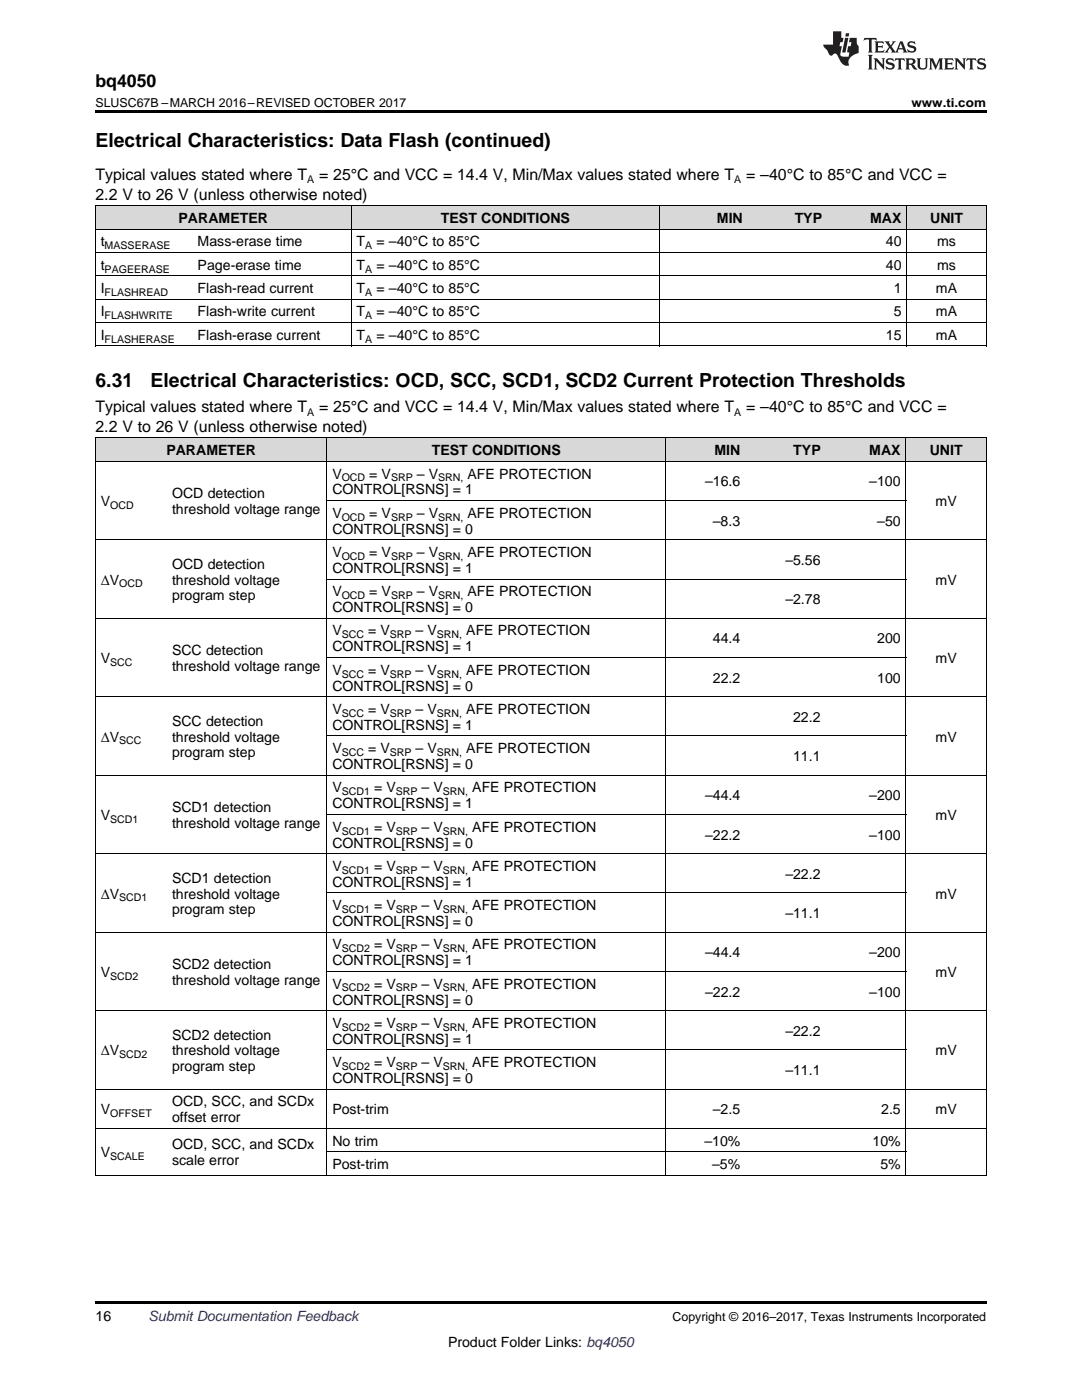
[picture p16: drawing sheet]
<svg xmlns="http://www.w3.org/2000/svg" width="216mm" height="279mm" viewBox="0 0 216 279" stroke-linecap="round" stroke-linejoin="round" font-family="sans-serif">
<defs><g id="words">
<g font-size="3.9">
<text x="19" y="29.3">Electrical Characteristics: Data Flash (continued)</text>
<text x="19" y="77.2">6.31</text>
<text x="30.1" y="77.2">Electrical Characteristics: OCD, SCC, SCD1, SCD2 Current Protection Thresholds</text>
</g>
<text font-size="3.5" x="19" y="17.3">bq4050</text>
<g font-size="3.2">
<text x="19" y="36">Typical values stated where T</text>
<text x="63.7" y="36">= 25°C and VCC = 14.4 V, Min/Max values stated where T</text>
<text x="148.9" y="36">= –40°C to 85°C and VCC =</text>
<text x="19" y="39.9">2.2 V to 26 V (unless otherwise noted)</text>
<text x="19" y="82.3">Typical values stated where T</text>
<text x="63.7" y="82.3">= 25°C and VCC = 14.4 V, Min/Max values stated where T</text>
<text x="148.9" y="82.3">= –40°C to 85°C and VCC =</text>
<text x="19" y="86.2">2.2 V to 26 V (unless otherwise noted)</text>
</g>
<g font-size="2.8">
<text x="35.6" y="44.5">PARAMETER</text>
<text x="88" y="44.5">TEST CONDITIONS</text>
<text x="143.1" y="44.5">MIN</text>
<text x="158.6" y="44.5">TYP</text>
<text x="173.6" y="44.5">MAX</text>
<text x="185.6" y="44.5">UNIT</text>
<text x="20.1" y="49.2">t</text>
<text x="20.1" y="53.8">t</text>
<text x="39.4" y="49.2">Mass-erase time</text>
<text x="39.4" y="53.8">Page-erase time</text>
<text x="71.2" y="49.2">T</text>
<text x="71.2" y="53.8">T</text>
<text x="75.1" y="49.2">= –40°C to 85°C</text>
<text x="75.1" y="53.8">= –40°C to 85°C</text>
<text x="176.8" y="49.2">40</text>
<text x="176.8" y="53.8">40</text>
<text x="187" y="49.2">ms</text>
<text x="187" y="53.8">ms</text>
<text x="20.1" y="58.5">I</text>
<text x="39.4" y="58.5">Flash-read current</text>
<text x="71.2" y="58.5">T</text>
<text x="75.1" y="58.5">= –40°C to 85°C</text>
<text x="178.3" y="58.5">1</text>
<text x="186.8" y="58.5">mA</text>
<text x="20.1" y="63.1">I</text>
<text x="39.4" y="63.1">Flash-write current</text>
<text x="71.2" y="63.1">T</text>
<text x="75.1" y="63.1">= –40°C to 85°C</text>
<text x="178.3" y="63.1">5</text>
<text x="186.8" y="63.1">mA</text>
<text x="20.1" y="67.8">I</text>
<text x="39.4" y="67.8">Flash-erase current</text>
<text x="71.2" y="67.8">T</text>
<text x="75.1" y="67.8">= –40°C to 85°C</text>
<text x="176.8" y="67.8">15</text>
<text x="186.8" y="67.8">mA</text>
<text x="33.2" y="90.8">PARAMETER</text>
<text x="66.3" y="95.5">V</text>
<text x="73.7" y="95.5">= V</text>
<text x="83.2" y="95.5">– V</text>
<text x="86.1" y="90.8">TEST CONDITIONS</text>
<text x="93.3" y="95.5">AFE PROTECTION</text>
<text x="142.6" y="90.8">MIN</text>
<text x="158.3" y="90.8">TYP</text>
<text x="173.5" y="90.8">MAX</text>
<text x="185.5" y="90.8">UNIT</text>
<text x="20.1" y="101">V</text>
<text x="34.3" y="99.4">OCD detection</text>
<text x="66.3" y="98.7">CONTROL[RSNS] = 1</text>
<text x="140.7" y="97.1">–16.6</text>
<text x="173.5" y="97.1">–100</text>
<text x="186.7" y="101">mV</text>
<text x="34.3" y="102.6">threshold voltage range</text>
<text x="66.3" y="103.3">V</text>
<text x="66.3" y="106.5">CONTROL[RSNS] = 0</text>
<text x="73.7" y="103.3">= V</text>
<text x="83.2" y="103.3">– V</text>
<text x="93.3" y="103.3">AFE PROTECTION</text>
<text x="142.2" y="104.9">–8.3</text>
<text x="175" y="104.9">–50</text>
<text x="34.3" y="113.5">OCD detection</text>
<text x="66.3" y="111.2">V</text>
<text x="73.7" y="111.2">= V</text>
<text x="83.2" y="111.2">– V</text>
<text x="93.3" y="111.2">AFE PROTECTION</text>
<text x="156.7" y="112.7">–5.56</text>
<text x="20.1" y="116.7">ΔV</text>
<text x="34.3" y="116.7">threshold voltage</text>
<text x="34.3" y="119.8">program step</text>
<text x="66.3" y="114.3">CONTROL[RSNS] = 1</text>
<text x="66.3" y="119">V</text>
<text x="73.7" y="119">= V</text>
<text x="83.2" y="119">– V</text>
<text x="93.3" y="119">AFE PROTECTION</text>
<text x="186.7" y="116.7">mV</text>
<text x="66.3" y="122.2">CONTROL[RSNS] = 0</text>
<text x="156.7" y="120.6">–2.78</text>
<text x="34.3" y="130.7">SCC detection</text>
<text x="66.3" y="126.8">V</text>
<text x="66.3" y="130">CONTROL[RSNS] = 1</text>
<text x="73.4" y="126.8">= V</text>
<text x="82.9" y="126.8">– V</text>
<text x="93" y="126.8">AFE PROTECTION</text>
<text x="142.2" y="128.4">44.4</text>
<text x="175" y="128.4">200</text>
<text x="20.1" y="132.3">V</text>
<text x="34.3" y="133.9">threshold voltage range</text>
<text x="66.3" y="134.7">V</text>
<text x="66.3" y="137.8">CONTROL[RSNS] = 0</text>
<text x="73.4" y="134.7">= V</text>
<text x="82.9" y="134.7">– V</text>
<text x="93" y="134.7">AFE PROTECTION</text>
<text x="142.2" y="136.2">22.2</text>
<text x="175" y="136.2">100</text>
<text x="186.7" y="132.3">mV</text>
<text x="66.3" y="142.5">V</text>
<text x="73.4" y="142.5">= V</text>
<text x="82.9" y="142.5">– V</text>
<text x="93" y="142.5">AFE PROTECTION</text>
<text x="20.1" y="148">ΔV</text>
<text x="34.3" y="144.8">SCC detection</text>
<text x="34.3" y="148">threshold voltage</text>
<text x="66.3" y="145.7">CONTROL[RSNS] = 1</text>
<text x="158.3" y="144.1">22.2</text>
<text x="186.7" y="148">mV</text>
<text x="34.3" y="151.2">program step</text>
<text x="66.3" y="150.3">V</text>
<text x="66.3" y="153.5">CONTROL[RSNS] = 0</text>
<text x="73.4" y="150.3">= V</text>
<text x="82.9" y="150.3">– V</text>
<text x="93" y="150.3">AFE PROTECTION</text>
<text x="158.3" y="151.9">11.1</text>
<text x="66.3" y="158.2">V</text>
<text x="66.3" y="161.3">CONTROL[RSNS] = 1</text>
<text x="74.6" y="158.2">= V</text>
<text x="84.1" y="158.2">– V</text>
<text x="94.2" y="158.2">AFE PROTECTION</text>
<text x="140.7" y="159.7">–44.4</text>
<text x="173.5" y="159.7">–200</text>
<text x="20.1" y="163.7">V</text>
<text x="34.3" y="162.1">SCD1 detection</text>
<text x="34.3" y="165.2">threshold voltage range</text>
<text x="66.3" y="166">V</text>
<text x="74.6" y="166">= V</text>
<text x="84.1" y="166">– V</text>
<text x="94.2" y="166">AFE PROTECTION</text>
<text x="140.7" y="167.6">–22.2</text>
<text x="173.5" y="167.6">–100</text>
<text x="186.7" y="163.7">mV</text>
<text x="66.3" y="169.2">CONTROL[RSNS] = 0</text>
<text x="66.3" y="173.8">V</text>
<text x="74.6" y="173.8">= V</text>
<text x="84.1" y="173.8">– V</text>
<text x="94.2" y="173.8">AFE PROTECTION</text>
<text x="20.1" y="179.3">ΔV</text>
<text x="34.3" y="176.1">SCD1 detection</text>
<text x="34.3" y="179.3">threshold voltage</text>
<text x="66.3" y="177">CONTROL[RSNS] = 1</text>
<text x="156.7" y="175.4">–22.2</text>
<text x="186.7" y="179.3">mV</text>
<text x="34.3" y="182.5">program step</text>
<text x="66.3" y="181.6">V</text>
<text x="66.3" y="184.8">CONTROL[RSNS] = 0</text>
<text x="74.6" y="181.6">= V</text>
<text x="84.1" y="181.6">– V</text>
<text x="94.2" y="181.6">AFE PROTECTION</text>
<text x="156.7" y="183.2">–11.1</text>
<text x="66.3" y="189.5">V</text>
<text x="74.6" y="189.5">= V</text>
<text x="84.1" y="189.5">– V</text>
<text x="94.2" y="189.5">AFE PROTECTION</text>
<text x="140.7" y="191.1">–44.4</text>
<text x="173.5" y="191.1">–200</text>
<text x="20.1" y="195">V</text>
<text x="34.3" y="193.4">SCD2 detection</text>
<text x="34.3" y="196.6">threshold voltage range</text>
<text x="66.3" y="192.7">CONTROL[RSNS] = 1</text>
<text x="66.3" y="197.3">V</text>
<text x="74.6" y="197.3">= V</text>
<text x="84.1" y="197.3">– V</text>
<text x="94.2" y="197.3">AFE PROTECTION</text>
<text x="186.7" y="195">mV</text>
<text x="66.3" y="200.5">CONTROL[RSNS] = 0</text>
<text x="140.7" y="198.9">–22.2</text>
<text x="173.5" y="198.9">–100</text>
<text x="34.3" y="207.5">SCD2 detection</text>
<text x="66.3" y="205.1">V</text>
<text x="66.3" y="208.3">CONTROL[RSNS] = 1</text>
<text x="74.6" y="205.1">= V</text>
<text x="84.1" y="205.1">– V</text>
<text x="94.2" y="205.1">AFE PROTECTION</text>
<text x="156.7" y="206.7">–22.2</text>
<text x="20.1" y="210.6">ΔV</text>
<text x="34.3" y="210.6">threshold voltage</text>
<text x="34.3" y="213.8">program step</text>
<text x="66.3" y="213">V</text>
<text x="74.6" y="213">= V</text>
<text x="84.1" y="213">– V</text>
<text x="94.2" y="213">AFE PROTECTION</text>
<text x="156.7" y="214.6">–11.1</text>
<text x="186.7" y="210.6">mV</text>
<text x="34.3" y="220.8">OCD, SCC, and SCDx</text>
<text x="66.3" y="216.1">CONTROL[RSNS] = 0</text>
<text x="20.1" y="222.4">V</text>
<text x="34.3" y="224">offset error</text>
<text x="66.3" y="222.4">Post-trim</text>
<text x="142.2" y="222.4">–2.5</text>
<text x="175.8" y="222.4">2.5</text>
<text x="186.7" y="222.4">mV</text>
<text x="20.1" y="231">V</text>
<text x="34.3" y="229.4">OCD, SCC, and SCDx</text>
<text x="34.3" y="232.6">scale error</text>
<text x="66.3" y="228.6">No trim</text>
<text x="66.3" y="233.3">Post-trim</text>
<text x="140.5" y="228.6">–10%</text>
<text x="142.1" y="233.3">–5%</text>
<text x="174.1" y="228.6">10%</text>
<text x="175.7" y="233.3">5%</text>
<text x="19" y="263.6">16</text>
<text x="89.4" y="268.9">Product Folder Links: bq4050</text>
</g>
<text font-size="2.8" fill="#0000c8" x="29.6" y="263.6">Submit Documentation Feedback</text>
<g font-size="2.5">
<text x="19" y="21.4">SLUSC67B –MARCH 2016–REVISED OCTOBER 2017</text>
<text x="181.9" y="21.4">www.ti.com</text>
<text x="134.2" y="263.6">Copyright © 2016–2017, Texas Instruments Incorporated</text>
</g>
<g font-size="2.1">
<text x="61.3" y="36.6">A</text>
<text x="146.5" y="36.6">A</text>
<text x="20.9" y="49.7">MASSERASE</text>
<text x="72.8" y="49.7">A</text>
<text x="20.9" y="54.4">PAGEERASE</text>
<text x="20.9" y="59.1">FLASHREAD</text>
<text x="72.8" y="54.4">A</text>
<text x="72.8" y="59.1">A</text>
<text x="20.9" y="63.7">FLASHWRITE</text>
<text x="72.8" y="63.7">A</text>
<text x="20.9" y="68.4">FLASHERASE</text>
<text x="72.8" y="68.4">A</text>
<text x="61.3" y="82.9">A</text>
<text x="146.5" y="82.9">A</text>
<text x="22" y="101.6">OCD</text>
<text x="68.2" y="96.1">OCD</text>
<text x="78" y="96.1">SRP</text>
<text x="87.4" y="96.1">SRN,</text>
<text x="68.2" y="103.9">OCD</text>
<text x="78" y="103.9">SRP</text>
<text x="87.4" y="103.9">SRN,</text>
<text x="68.2" y="111.7">OCD</text>
<text x="78" y="111.7">SRP</text>
<text x="87.4" y="111.7">SRN,</text>
<text x="23.8" y="117.2">OCD</text>
<text x="68.2" y="119.6">OCD</text>
<text x="78" y="119.6">SRP</text>
<text x="87.4" y="119.6">SRN,</text>
<text x="68.2" y="127.4">SCC</text>
<text x="77.8" y="127.4">SRP</text>
<text x="87.2" y="127.4">SRN,</text>
<text x="22" y="132.9">SCC</text>
<text x="68.2" y="135.2">SCC</text>
<text x="77.8" y="135.2">SRP</text>
<text x="87.2" y="135.2">SRN,</text>
<text x="68.2" y="143.1">SCC</text>
<text x="77.8" y="143.1">SRP</text>
<text x="87.2" y="143.1">SRN,</text>
<text x="23.8" y="148.6">SCC</text>
<text x="68.2" y="150.9">SCC</text>
<text x="77.8" y="150.9">SRP</text>
<text x="87.2" y="150.9">SRN,</text>
<text x="68.2" y="158.7">SCD1</text>
<text x="79" y="158.7">SRP</text>
<text x="88.4" y="158.7">SRN,</text>
<text x="22" y="164.2">SCD1</text>
<text x="68.2" y="166.5">SCD1</text>
<text x="79" y="166.5">SRP</text>
<text x="88.4" y="166.5">SRN,</text>
<text x="23.8" y="179.9">SCD1</text>
<text x="68.2" y="174.4">SCD1</text>
<text x="79" y="174.4">SRP</text>
<text x="88.4" y="174.4">SRN,</text>
<text x="68.2" y="182.2">SCD1</text>
<text x="79" y="182.2">SRP</text>
<text x="88.4" y="182.2">SRN,</text>
<text x="68.2" y="190">SCD2</text>
<text x="79" y="190">SRP</text>
<text x="88.4" y="190">SRN,</text>
<text x="22" y="195.5">SCD2</text>
<text x="68.2" y="197.9">SCD2</text>
<text x="79" y="197.9">SRP</text>
<text x="88.4" y="197.9">SRN,</text>
<text x="68.2" y="205.7">SCD2</text>
<text x="79" y="205.7">SRP</text>
<text x="88.4" y="205.7">SRN,</text>
<text x="23.8" y="211.2">SCD2</text>
<text x="68.2" y="213.5">SCD2</text>
<text x="79" y="213.5">SRP</text>
<text x="88.4" y="213.5">SRN,</text>
<text x="22" y="223">OFFSET</text>
<text x="22" y="231.5">SCALE</text>
</g>
</g></defs>
<g fill="#d8d8d8">
<path d="M19 87.5h14.3v4.6h-14.3z"/>
<path d="M33.3 87.5h32v4.6h-32z"/>
<path d="M65.3 87.5h14.2v4.6h-14.2z"/>
<path d="M79.5 87.5h53.3v4.6h-53.3z"/>
<path d="M132.8 87.5h16v4.6h-16z"/>
<path d="M148.8 87.5h16v4.6h-16z"/>
<path d="M164.8 87.5h16v4.6h-16z"/>
<path d="M180.8 87.5h16v4.6h-16z"/>
<path d="M19 41.1h19.4v4.7h-19.4z"/>
<path d="M38.4 41.1h31.7v4.7h-31.7z"/>
<path d="M70.1 41.1h61.6v4.7h-61.6z"/>
<path d="M131.7 41.1h17.6v4.7h-17.6z"/>
<path d="M149.3 41.1h15.8v4.7h-15.8z"/>
<path d="M165.1 41.1h15.9v4.7h-15.9z"/>
<path d="M181 41.1h15.8v4.7h-15.8z"/>
</g>
<g fill="#000">
<path d="M19 22h177.8v.5h-177.8zM19 69l.2 .1zM70 69l.1 .1zM131.6 69l.1 .1zM180.9 69l.1 .1zM196.7 69l.1 .1zM19 234.5l.2 .1zM65.2 234.5l.1 .1zM79.4 234.5l.1 .1zM132.7 234.5l.1 .1zM180.7 234.5l.1 .1zM196.7 234.5l.1 .1z"/>
<path d="M19 259.7h177.8v.5h-177.8z"/>
</g>
<g fill="none" stroke="#000" stroke-width=".2">
<path d="M19 59.7h177.8M19 55.1h177.8M19 50.4h177.8M19 45.7h177.8M19 41.1h177.8M19.1 41.1v28M70 41.1v28M131.6 41.1v28M180.9 41.1v28M196.8 41.1v28M19 69h177.8M19 64.4h177.8"/>
<path d="M19 87.4h177.8v147.2M19 92.1h177.8M19.1 87.4v147.2M65.2 87.4v147.2M65.3 99.9h115.5M132.8 87.4v147.2M180.8 87.4v147.2M19 107.7h177.8M65.3 115.6h115.5M19 139h177.8M19 123.4h177.8M65.3 131.2h115.5"/>
<path d="M19 154.7h177.8M65.3 146.9h115.5M19 170.4h177.8M65.3 178.2h115.5M65.3 162.5h115.5M19 186h177.8M65.3 193.9h115.5M19 217.4h177.8M19 201.7h177.8M65.3 209.5h115.5M19 234.5h177.8M19 225.2h177.8"/>
<path d="M65.3 229.9h115.5"/>
</g>
<g fill="#231f20">
<path d="M172.5 7.6l-.1 .5 .4-.2h.6v.1v2.1l-.2 .4h.9l-.2-.4v-2.1l.1-.1h.5l.5 .2-.2-.5zM174.5 8.3l.2 .3v1.5l-.2 .4h1.8l.2-.6a1.04 1.04 0 0 1-1.3 .2v-.7h.6l.3 .2v-.6l-.3 .2h-.6v-.6l.8-.1 .4 .3-.2-.5zM176.5 8.3l.9 1.1-.9 1.1h.8l-.2-.2 .4-.7 .5 .7-.2 .2h1.5l-.2-.2 .2-.4h.9l.1 .4-.2 .2h1l-.3-.3-.7-1.9h-.5l-.9 2-.8-1 .9-1h-.8l.1 .3-.4 .5-.3-.6 .1-.2zM179.7 8.6l.4 1h-.7zM181.3 8.4a.63 .63 0 0 0-.2 .7 .63 .63 0 0 0 .6 .4l.6 .2 .1 .2a.75 .75 0 0 1-.7 .4 .75 .75 0 0 1-.6-.5l.1 .7 .1-.1a1.11 1.11 0 0 0 1.5-.6 1.13 1.13 0 0 0-1.2-.8l-.1-.4a1.04 1.04 0 0 1 1.2 .2l-.2-.5-.2 .1-.4-.2zM173.2 10.9l.2 .4v2.2l-.2 .4h1l-.3-.4v-2.2l.3-.4zM174.3 11.6l.3 .4v1.5l-.3 .4h.8l-.2-.4v-1.3l1.5 1.7v-1.9l.2-.4h-.7l.2 .4v.9l-1.1-1.3zM177 11.8a.62 .62 0 0 0-.2 .7 .62 .62 0 0 0 .6 .4l.6 .1 .1 .3a.76 .76 0 0 1-.7 .3 .76 .76 0 0 1-.7-.4l.2 .7 .1-.1a1.11 1.11 0 0 0 1.5-.6 1.13 1.13 0 0 0-1.2-.8l-.1-.4a1.04 1.04 0 0 1 1.2 .2l-.2-.6-.2 .1-.5-.1zM178.7 11.6l-.2 .6a.61 .61 0 0 1 .8-.3v1.6l-.2 .4h.9l-.2-.4v-1.6a.63 .63 0 0 1 .7 .3l-.1-.6zM180.6 11.6l.3 .4v1.5l-.3 .4h1l-.2-.2-.1-.8 .6 .2a.76 .76 0 0 0 1.2 .7l-1-1a.58 .58 0 0 0 .6-.5 .58 .58 0 0 0-.5-.6zM181.4 11.9h.1a.45 .45 0 0 1 .5 .1 .45 .45 0 0 1 .1 .5l-.8 .2zM182.9 11.6l.2 .2a2.17 2.17 0 0 0 .3 1.9 .99 .99 0 0 0 1.6-.6v-1.1l.2-.4h-.7l.2 .2a1.92 1.92 0 0 1-.2 1.8 .6 .6 0 0 1-.9-.5v-1.1l.2-.4zM185.4 11.6l.2 .4v1.5l-.2 .4h.7l-.2-.4v-1.4l.8 1.8 .8-1.8v1.4l-.2 .4h.9l-.2-.4v-1.5l.2-.4h-.8l-.6 1.5-.6-1.5zM188.4 11.6l.2 .4v1.5l-.2 .4h1.8l.1-.6a1.04 1.04 0 0 1-1.2 .1v-.6h.5l.4 .2v-.6l-.4 .2h-.5v-.7h.8l.3 .3-.1-.6zM190.5 11.6l.2 .4v1.5l-.2 .4h.7l-.2-.4v-1.3l1.5 1.7v-1.9l.2-.4h-.7l.2 .4v.9l-1.1-1.3zM192.9 11.6l-.1 .6a.61 .61 0 0 1 .7-.3l.1 1.6-.3 .4h1l-.3-.4 .1-1.6a.63 .63 0 0 1 .7 .3l-.1-.6zM195.2 11.8a.62 .62 0 0 0-.2 .7 .62 .62 0 0 0 .6 .4l.6 .1 .1 .3a.76 .76 0 0 1-.7 .3 .76 .76 0 0 1-.6-.4l.1 .7 .1-.1a1.11 1.11 0 0 0 1.6-.6 1.13 1.13 0 0 0-1.3-.8l-.1-.4a1.04 1.04 0 0 1 1.2 .2l-.1-.6-.2 .1-.5-.1z"/>
<path d="M166.2 6.3v2.6h-1.9v.4l.8 .9a.91 .91 0 0 0 1 .8 .56 .56 0 0 1 .5-.3 .56 .56 0 0 1 .5 .3l.4 .8a1.53 1.53 0 0 0 1.9 1.2 1.54 1.54 0 0 1 1-2.1l.9-.3v-1.4a1.52 1.52 0 0 1-.4-1.6h-1.3l-.2 .8h.5l-.2 .8h-.5l-.1 1v.2l.4 .1-.2 .8a1.93 1.93 0 0 1-1.6-.3l.3-1.8h-.5l.2-.8h.4l.2-.8h-.4v-1.3zM168.6 7.6l-.6 2.9h.7l.6-2.9zM168.8 6.6l-.1 .7h.6l.2-.7z"/>
</g>
<use href="#words"/>
</svg>
